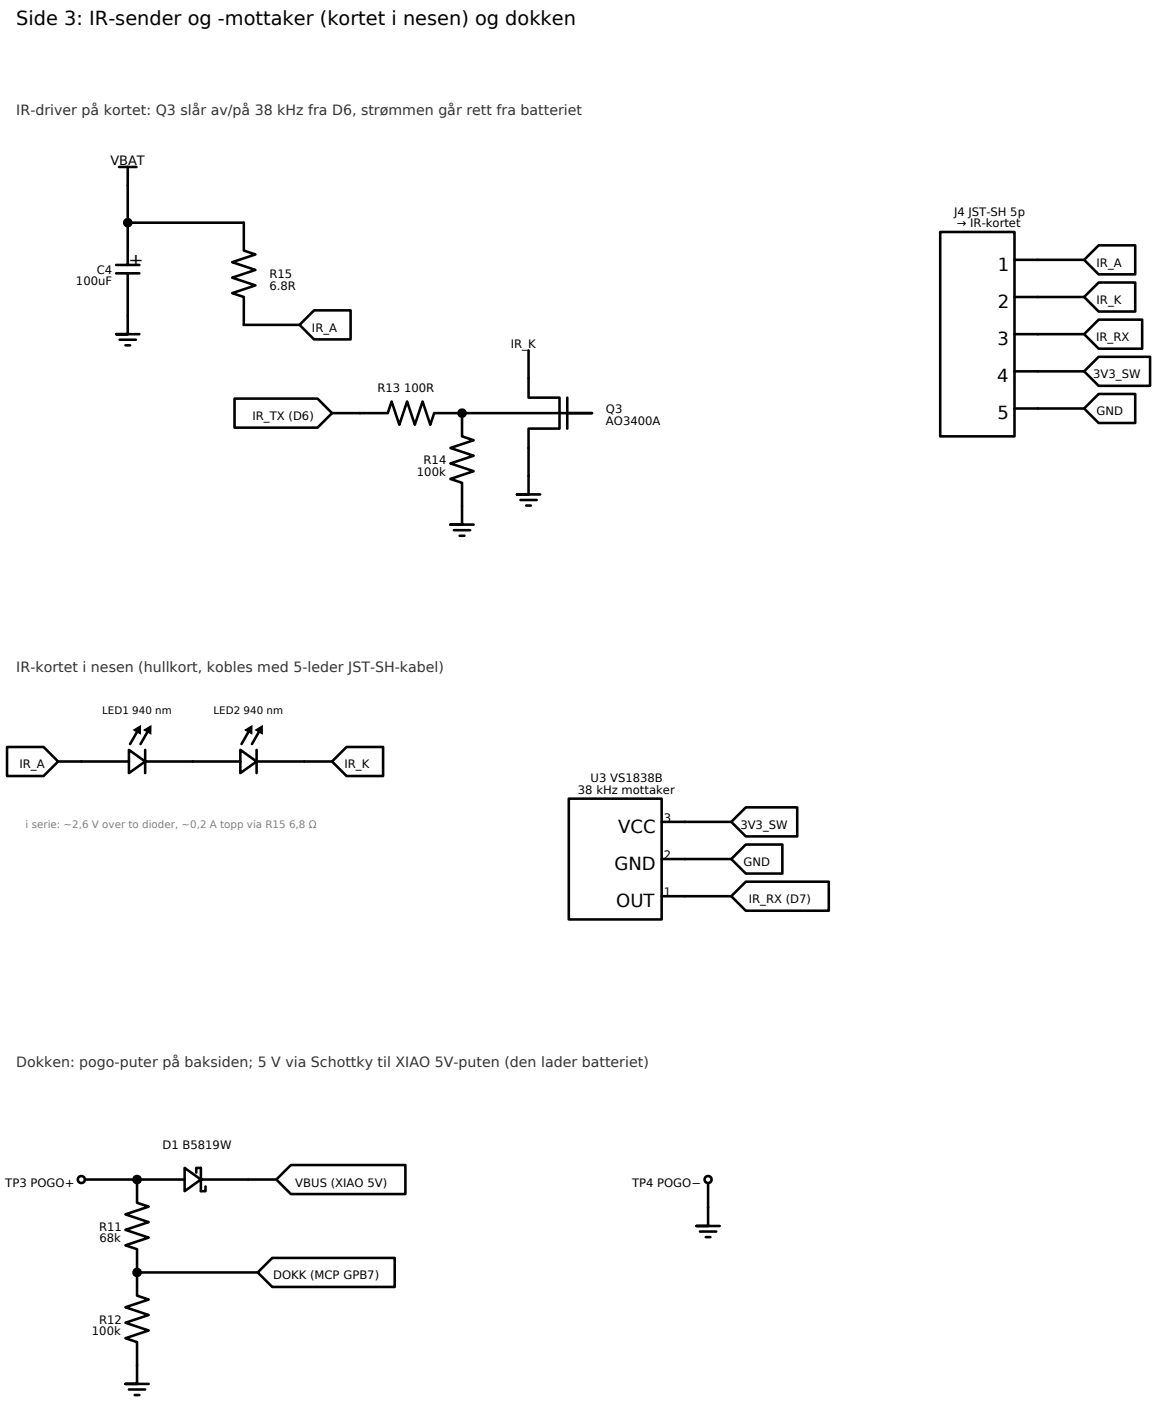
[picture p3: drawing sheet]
<svg xmlns="http://www.w3.org/2000/svg" width="316mm" height="383mm" viewBox="0 0 316 383" stroke-linecap="round" stroke-linejoin="round" font-family="sans-serif">
<defs><g id="words">
<text font-size="5.3" x="4.5" y="6.9">Side 3: IR-sender og -mottaker (kortet i nesen) og dokken</text>
<g font-size="4.9">
<text x="35.2" y="72.7">+</text>
<text x="272.9" y="74">1</text>
<text x="273" y="84.2">2</text>
<text x="272.9" y="94.3">3</text>
<text x="272.7" y="104.5">4</text>
<text x="272.9" y="114.7">5</text>
<text x="169.1" y="227.7">VCC</text>
<text x="168.1" y="237.8">GND</text>
<text x="168.6" y="248">OUT</text>
</g>
<g font-size="3.9" fill="#333">
<text x="4.5" y="31.5">IR-driver på kortet: Q3 slår av/på 38 kHz fra D6, strømmen går rett fra batteriet</text>
<text x="4.5" y="183.9">IR-kortet i nesen (hullkort, kobles med 5-leder JST-SH-kabel)</text>
<text x="4.5" y="291.8">Dokken: pogo-puter på baksiden; 5 V via Schottky til XIAO 5V-puten (den lader batteriet)</text>
</g>
<text font-size="3.5" x="30.2" y="45.1">VBAT</text>
<g font-size="3.2">
<text x="261" y="59">J4 JST-SH 5p</text>
<text x="261.7" y="62.2">→ IR-kortet</text>
<text x="26.4" y="74.9">C4</text>
<text x="73.7" y="76.1">R15</text>
<text x="300" y="73">IR_A</text>
<text x="20.8" y="78">100uF</text>
<text x="73.7" y="79.3">6.8R</text>
<text x="300" y="83.1">IR_K</text>
<text x="85.3" y="90.7">IR_A</text>
<text x="139.7" y="95.2">IR_K</text>
<text x="299.8" y="93.3">IR_RX</text>
<text x="103.3" y="107.2">R13 100R</text>
<text x="299" y="103.4">3V3_SW</text>
<text x="165.8" y="113">Q3</text>
<text x="299.9" y="113.6">GND</text>
<text x="69.1" y="114.9">IR_TX (D6)</text>
<text x="165.8" y="116.1">AO3400A</text>
<text x="114.1" y="130.1">100k</text>
<text x="115.9" y="126.9">R14</text>
<text x="5.3" y="210.1">IR_A</text>
<text x="94.2" y="210.1">IR_K</text>
<text x="161.5" y="213.9">U3 VS1838B</text>
<text x="158.1" y="217.1">38 kHz mottaker</text>
<text x="181.6" y="224.7">3</text>
<text x="202.5" y="226.6">3V3_SW</text>
<text x="181.6" y="234.9">2</text>
<text x="203.4" y="236.8">GND</text>
<text x="181.6" y="245">1</text>
<text x="204.8" y="246.9">IR_RX (D7)</text>
<text x="44.5" y="314.3">D1 B5819W</text>
<text x="1.4" y="324.4">TP3 POGO+</text>
<text x="80.8" y="324.4">VBUS (XIAO 5V)</text>
<text x="172.9" y="324.4">TP4 POGO−</text>
<text x="27.1" y="336.5">R11</text>
<text x="27.2" y="339.7">68k</text>
<text x="74.7" y="349.8">DOKK (MCP GPB7)</text>
<text x="25.2" y="365.1">100k</text>
<text x="27.1" y="361.9">R12</text>
</g>
<g font-size="2.8">
<text x="27.9" y="195.2">LED1 940 nm</text>
<text x="58.4" y="195.2">LED2 940 nm</text>
</g>
<text font-size="2.8" fill="#808080" x="7" y="226.4">i serie: ~2,6 V over to dioder, ~0,2 A topp via R15 6,8 Ω</text>
</g></defs>
<g fill="none" stroke="#000" stroke-width=".71">
<path d="M32.6 45.6h4.7M34.9 45.6v26.8M31.8 72.4h6.3M31.8 74.7h6.3M34.9 74.7v16.7h-3.1h6.3M34.9 60.9h31.8v7.6l3.2 1.1-6.4 2.1 6.4 2.1-6.4 2.1 6.4 2.1-6.4 2.2 3.2 1v7.6h15.2M257.2 63.4h20.3v55.9h-20.3zM277.5 71h19.1M300.5 67.1h10v7.9h-10l-3.9-4zM300.5 77.2h10v8h-10l-3.9-4zM32.7 92.9h4.5M34.3 94.4h1.3"/>
<path d="M81.9 88.8l4-3.9h10v7.9h-10zM144.6 95.8v12.9h8.5v8.5h-8.5v18h-3.2h6.4M277.5 91.4h19.1M277.5 81.2h19.1M300.5 87.4h11.9v7.9h-11.9l-3.9-3.9zM300.5 97.6h14.1v7.9h-14.1l-3.9-4zM64.2 109h22.7l3.9 4-3.9 3.9h-22.7zM90.8 113h15.3l1-3.2 2.1 6.3 2.2-6.3 2.1 6.3 2.1-6.3 2.1 6.3 1.1-3.1h7.6M126.4 113v6.3l3.2 1.1-6.4 2.1 6.4 2.1-6.4 2.1 6.4 2.1-6.4 2.2 3.2 1v11.4h-3.2h6.4M126.4 113h35.5M155.2 108.7v8.5M277.5 111.7h19.1"/>
<path d="M277.5 101.5h19.1M300.5 107.7h10v8h-10l-3.9-4zM142.4 136.7h4.4M144 138.2h1.2M124.2 145h4.4M125.8 146.5h1.2M1.9 204.2h10l4 4-4 4h-10zM15.9 208.2h19.4M35.3 205l4.4 3.2-4.4 3.2zM37.5 200.1l-1.9 3.3M39.7 208.2h26M39.7 205v6.4"/>
<path d="M40.4 200.1l-2 3.3M65.7 205l4.5 3.2-4.5 3.2zM68 200.1l-1.9 3.3M70.2 208.2h20.6M70.2 205v6.4M70.8 200.1l-1.9 3.3M90.8 208.2l4-4h10v8h-10zM155.6 218.4h25.4v33h-25.4zM181 234.9h19M181 224.7h19M200 234.9l4-4h10v7.9h-10zM200 224.7l4-3.9h14.1v7.9h-14.1z"/>
<path d="M181 245h19M200 245l4-3.9h22.7v7.9h-22.7zM50.5 319.3l4.5 3.2-4.5 3.2zM22.2 322.5h28.3M37.5 322.5v6.4l3.2 1-6.4 2.1 6.4 2.2-6.4 2.1 6.4 2.1-6.4 2.1 3.2 1.1v6.3M53.7 320.6v-1.3h1.3v6.4h1.2v-1.3M55 322.5h20.6M75.6 322.5l4-4h31.3v8h-31.3zM191.5 336.7h4.4M193.1 338.3h1.2M193.7 322.5v12.7h-3.2h6.4M37.5 347.9v6.4l3.2 1-6.4 2.1 6.4 2.2-6.4 2.1 6.4 2.1-6.4 2.1 3.2 1.1v11.4h-3.2h6.4"/>
<path d="M37.5 347.9h33M70.5 347.9l4-4h33.5v8h-33.5zM35.3 379.9h4.4M36.9 381.4h1.2"/>
</g>
<path d="M36.6 199.6l1.8-1.1v2.1zM39.5 199.6l1.8-1.1-.1 2.1zM67.1 199.6l1.8-1.1v2.1zM70 199.6l1.7-1.1v2.1z" fill="#000" stroke="#000" stroke-width=".35"/>
<g fill="#000" stroke="#000" stroke-width=".71" stroke-linecap="butt">
<circle cx="34.9" cy="60.9" r=".96"/>
<circle cx="126.4" cy="113" r=".96"/>
</g>
<circle cx="22.2" cy="322.5" r=".96" fill="#fff" stroke="#000" stroke-width=".71" stroke-linecap="butt"/>
<g fill="#000" stroke="#000" stroke-width=".71" stroke-linecap="butt">
<circle cx="37.5" cy="322.5" r=".96"/>
<circle cx="37.5" cy="347.9" r=".96"/>
</g>
<circle cx="193.7" cy="322.5" r=".96" fill="#fff" stroke="#000" stroke-width=".71" stroke-linecap="butt"/>
<use href="#words"/>
</svg>
